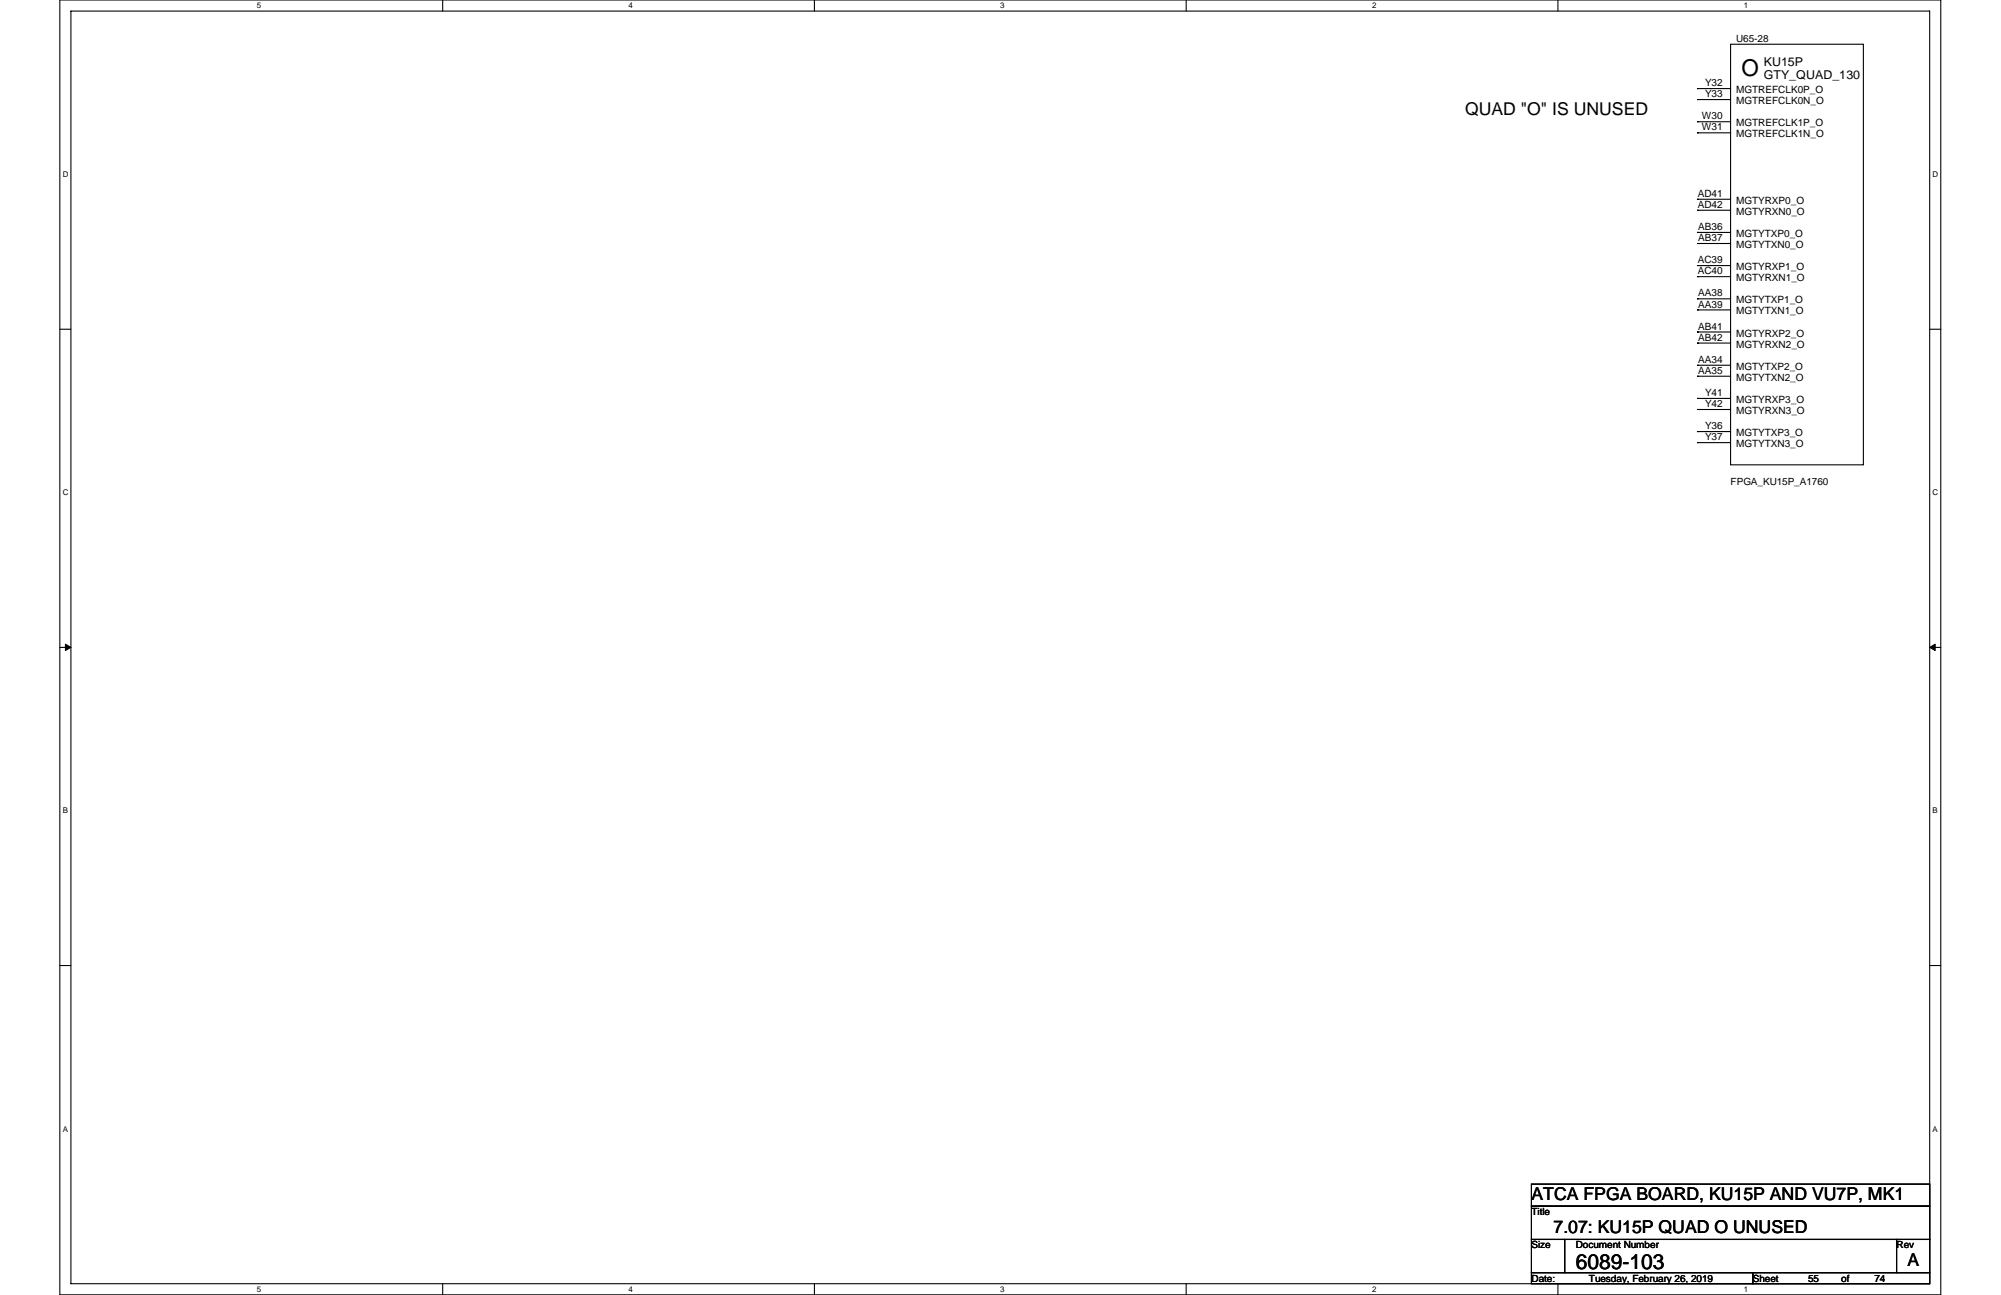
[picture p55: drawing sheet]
<svg xmlns="http://www.w3.org/2000/svg" width="432mm" height="279mm" viewBox="0 0 432 279" stroke-linecap="round" stroke-linejoin="round" font-family="sans-serif">
<defs><g id="words">
<text font-size="5" x="375.8" y="16.4">O</text>
<text font-size="4.5" x="340" y="273.9">6089-103</text>
<g font-size="3.8">
<text x="316.1" y="24.9">QUAD &quot;O&quot; IS UNUSED</text>
<text x="330.5" y="258.9">ATCA FPGA BOARD, KU15P AND VU7P, MK1</text>
<text x="335.2" y="266.1">7.07: KU15P QUAD O UNUSED</text>
<text x="411.6" y="273.2">A</text>
</g>
<g font-size="2.6">
<text x="380.6" y="14.3">KU15P</text>
<text x="380.6" y="17">GTY_QUAD_130</text>
</g>
<g font-size="2.2">
<text x="368" y="21">Y33</text>
<text x="368" y="18.6">Y32</text>
<text x="374.6" y="22.5">MGTREFCLK0N_O</text>
<text x="374.6" y="20.1">MGTREFCLK0P_O</text>
<text x="367.2" y="28.2">W31</text>
<text x="367.2" y="25.8">W30</text>
<text x="374.6" y="29.6">MGTREFCLK1N_O</text>
<text x="374.6" y="27.2">MGTREFCLK1P_O</text>
<text x="366.4" y="44.9">AD42</text>
<text x="366.4" y="42.5">AD41</text>
<text x="374.6" y="46.3">MGTYRXN0_O</text>
<text x="374.6" y="44">MGTYRXP0_O</text>
<text x="366.5" y="52">AB37</text>
<text x="366.5" y="49.6">AB36</text>
<text x="374.6" y="53.5">MGTYTXN0_O</text>
<text x="374.6" y="51.1">MGTYTXP0_O</text>
<text x="366.4" y="59.2">AC40</text>
<text x="366.4" y="56.8">AC39</text>
<text x="374.6" y="58.3">MGTYRXP1_O</text>
<text x="366.5" y="64">AA38</text>
<text x="374.6" y="60.7">MGTYRXN1_O</text>
<text x="374.6" y="65.4">MGTYTXP1_O</text>
<text x="366.5" y="71.1">AB41</text>
<text x="366.5" y="66.4">AA39</text>
<text x="374.6" y="67.8">MGTYTXN1_O</text>
<text x="366.5" y="73.5">AB42</text>
<text x="374.6" y="75">MGTYRXN2_O</text>
<text x="374.6" y="72.6">MGTYRXP2_O</text>
<text x="366.5" y="80.7">AA35</text>
<text x="366.5" y="78.3">AA34</text>
<text x="374.6" y="82.1">MGTYTXN2_O</text>
<text x="374.6" y="79.8">MGTYTXP2_O</text>
<text x="368" y="87.8">Y42</text>
<text x="368" y="85.4">Y41</text>
<text x="374.6" y="89.3">MGTYRXN3_O</text>
<text x="374.6" y="86.9">MGTYRXP3_O</text>
<text x="368" y="95">Y37</text>
<text x="368" y="92.6">Y36</text>
<text x="374.6" y="94.1">MGTYTXP3_O</text>
<text x="374.6" y="96.5">MGTYTXN3_O</text>
</g>
<g font-size="2.1">
<text x="374.6" y="9.1">U65-28</text>
<text x="373.4" y="104.6">FPGA_KU15P_A1760</text>
<text x="330.5" y="262.2">Title</text>
<text x="330.5" y="269.3">Size</text>
<text x="340" y="269.3">Document Number</text>
<text x="409.3" y="269.3">Rev</text>
<text x="330.5" y="276.5">Date:</text>
<text x="342.9" y="276.5">Tuesday, February 26, 2019</text>
<text x="378.2" y="276.5">Sheet</text>
<text x="390.2" y="276.5">55</text>
<text x="397.3" y="276.5">of</text>
<text x="404.5" y="276.5">74</text>
</g>
<g font-size="1.7">
<text x="55.4" y="1.8">5</text>
<text x="135.6" y="1.8">4</text>
<text x="215.9" y="1.8">3</text>
<text x="296.1" y="1.8">2</text>
<text x="376.3" y="1.8">1</text>
<text x="13.5" y="38.2">D</text>
<text x="417" y="38.2">D</text>
<text x="13.5" y="106.9">C</text>
<text x="417" y="106.9">C</text>
<text x="13.5" y="175.5">B</text>
<text x="417" y="175.5">B</text>
<text x="13.5" y="244.2">A</text>
<text x="417" y="244.2">A</text>
<text x="55.4" y="278.7">5</text>
<text x="135.6" y="278.7">4</text>
<text x="215.9" y="278.7">3</text>
<text x="296.1" y="278.7">2</text>
<text x="376.3" y="278.7">1</text>
</g>
</g></defs>
<path d="M12.9 0h405.9v279.4h-405.9zM15.3 2.4h401.1v274.6h-401.1z" fill="none" stroke="#000" stroke-width=".23"/>
<g fill="#fff">
<path d="M55.4 .3h.9v1.8h-.9z"/>
<path d="M55.4 277.2h.9v1.9h-.9z"/>
</g>
<path d="M95.5 0v2.4M95.5 277v2.4" fill="none" stroke="#000" stroke-width=".23"/>
<g fill="#fff">
<path d="M135.6 .3h1v1.8h-1z"/>
<path d="M135.6 277.2h1v1.9h-1z"/>
</g>
<path d="M175.7 0v2.4M175.7 277v2.4" fill="none" stroke="#000" stroke-width=".23"/>
<g fill="#fff">
<path d="M215.9 .3h.9v1.8h-.9z"/>
<path d="M215.9 277.2h.9v1.9h-.9z"/>
</g>
<path d="M256 0v2.4M256 277v2.4" fill="none" stroke="#000" stroke-width=".23"/>
<g fill="#fff">
<path d="M296.1 .3h.9v1.8h-.9z"/>
<path d="M296.1 277.2h.9v1.9h-.9z"/>
</g>
<path d="M336.2 0v2.4M336.2 277v2.4" fill="none" stroke="#000" stroke-width=".23"/>
<g fill="#fff">
<path d="M376.3 .3h.9v1.8h-.9z"/>
<path d="M376.3 277.2h.9v1.9h-.9z"/>
<path d="M13.5 36.7h1.3v1.9h-1.3z"/>
<path d="M417 36.7h1.3v1.9h-1.3z"/>
<path d="M13.5 105.3h1.3v1.9h-1.3z"/>
<path d="M417 105.3h1.3v1.9h-1.3z"/>
</g>
<path d="M12.9 71h2.4M416.4 71h2.4" fill="none" stroke="#000" stroke-width=".23"/>
<g fill="#fff">
<path d="M13.5 174h1.1v1.9h-1.1z"/>
<path d="M417 174h1.1v1.9h-1.1z"/>
</g>
<path d="M12.9 139.7h2.4M416.4 139.7h2.4" fill="none" stroke="#000" stroke-width=".23"/>
<path d="M14.1 139v1.4l1.2-.7zM416.4 139.7l1.2 .7v-1.4z" fill="#000" stroke="#000" stroke-width=".22"/>
<g fill="#fff">
<path d="M13.5 242.6h1.1v1.9h-1.1z"/>
<path d="M417 242.6h1.1v1.9h-1.1z"/>
</g>
<g fill="none" stroke="#000" stroke-width=".23">
<path d="M366.3 19.1h.1M366.3 19.1h7.1M373.4 9.5h28.7v90.8h-28.7zM366.3 21.5h.1M366.3 28.7h.1M366.3 26.3h.1M366.3 21.5h7.1M366.3 28.7h7.1M366.3 26.3h7.1M366.3 45.4h.1M366.3 59.7h.1M366.3 43h.1"/>
<path d="M366.3 57.3h.1M366.3 52.5h.1M366.3 50.1h.1M366.3 45.4h7.1M366.3 59.7h7.1M366.3 43h7.1M366.3 57.3h7.1M366.3 52.5h7.1M366.3 50.1h7.1M366.3 74h.1M366.3 71.6h.1M366.3 66.9h.1"/>
<path d="M366.3 64.5h.1M366.3 78.8h.1M366.3 74h7.1M366.3 71.6h7.1M366.3 66.9h7.1M366.3 64.5h7.1M366.3 78.8h7.1M366.3 88.3h.1M366.3 86h.1M366.3 81.2h.1M366.3 95.5h.1M366.3 93.1h.1"/>
<path d="M366.3 88.3h7.1M366.3 86h7.1M366.3 81.2h7.1M366.3 95.5h7.1M366.3 93.1h7.1M12.9 208.3h2.4M416.4 208.3h2.4M330.5 255.5h85.9v4.7h-85.9zM330.5 260.2h85.9v7.2h-85.9zM330.5 267.4h7.1v7.2h-7.1zM330.5 274.6h47.7v2.4h-47.7zM337.6 267.4h71.7v7.2h-71.7z"/>
<path d="M378.2 274.6h38.2v2.4h-38.2zM409.3 267.4h7.1v7.2h-7.1z"/>
</g>
<use href="#words"/>
</svg>
